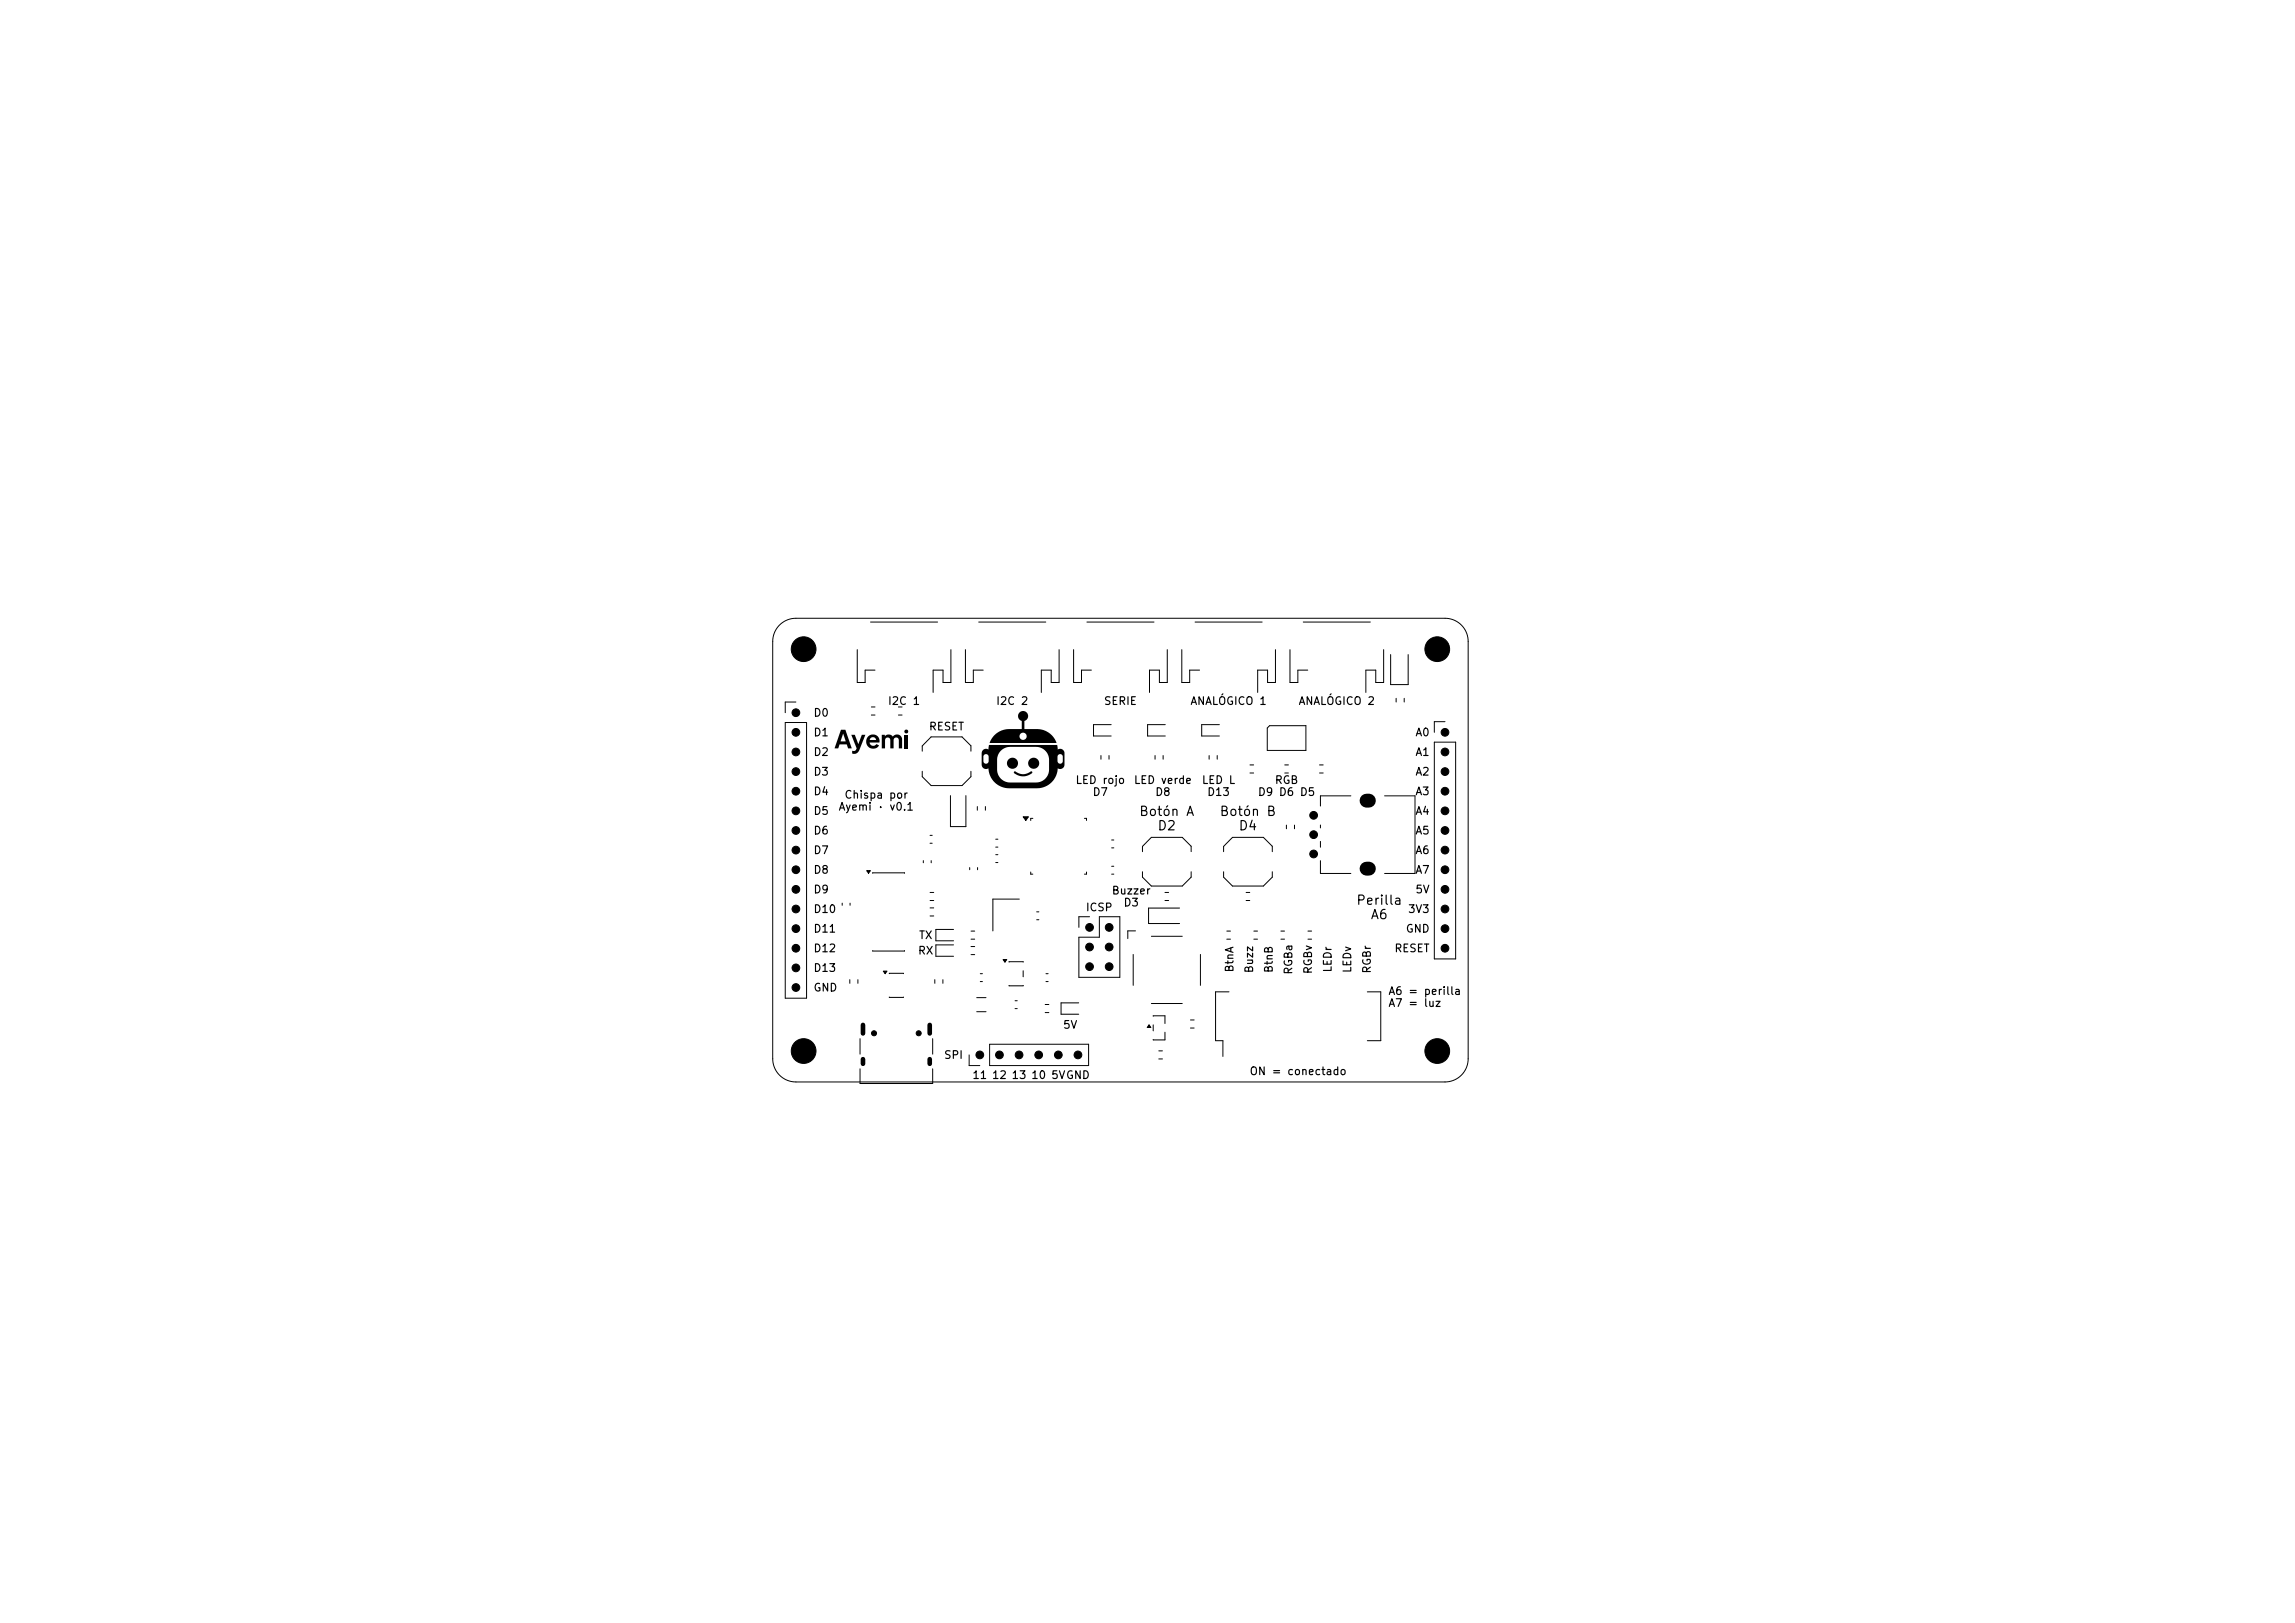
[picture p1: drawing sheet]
<svg xmlns="http://www.w3.org/2000/svg" width="297mm" height="210mm" viewBox="0 0 297 210" stroke-linecap="round" stroke-linejoin="round" font-family="sans-serif">
<defs><g id="words">
<g font-size="1.2">
<text x="147.3" y="105.9">Botón A</text>
<text x="149.7" y="107.7">D2</text>
<text x="157.8" y="105.9">Botón B</text>
<text x="160.2" y="107.7">D4</text>
<text x="175.4" y="117.4">Perilla</text>
<text x="177.3" y="119.2">A6</text>
</g>
<g font-size="1">
<text x="105.2" y="93">D0</text>
<text x="105.2" y="95.5">D1</text>
<text x="114.8" y="91.5">I2C 1</text>
<text x="120.1" y="94.8">RESET</text>
<text x="128.8" y="91.5">I2C 2</text>
<text x="142.8" y="91.5">SERIE</text>
<text x="154" y="91.5">ANALÓGICO 1</text>
<text x="168" y="91.5">ANALÓGICO 2</text>
<text x="183.1" y="95.5">A0</text>
<text x="105.2" y="98.1">D2</text>
<text x="105.2" y="100.6">D3</text>
<text x="139.1" y="101.7">LED rojo</text>
<text x="146.7" y="101.7">LED verde</text>
<text x="155.5" y="101.7">LED L</text>
<text x="164.9" y="101.7">RGB</text>
<text x="183.1" y="98.1">A1</text>
<text x="183.1" y="100.6">A2</text>
<text x="105.2" y="103.1">D4</text>
<text x="105.2" y="105.7">D5</text>
<text x="108.4" y="105.1">Ayemi · v0.1</text>
<text x="109.2" y="103.6">Chispa por</text>
<text x="141.3" y="103.2">D7</text>
<text x="149.4" y="103.2">D8</text>
<text x="156.1" y="103.2">D13</text>
<text x="162.7" y="103.2">D9 D6 D5</text>
<text x="183.1" y="103.1">A3</text>
<text x="183.1" y="105.7">A4</text>
<text x="105.2" y="108.2">D6</text>
<text x="105.2" y="110.8">D7</text>
<text x="105.2" y="113.3">D8</text>
<text x="183.1" y="108.2">A5</text>
<text x="183.1" y="110.8">A6</text>
<text x="183.1" y="113.3">A7</text>
<text x="105.2" y="115.8">D9</text>
<text x="105.2" y="118.4">D10</text>
<text x="140.4" y="118.2">ICSP</text>
<text x="143.8" y="116">Buzzer</text>
<text x="145.3" y="117.5">D3</text>
<text x="182.1" y="118.4">3V3</text>
<text x="183.1" y="115.8">5V</text>
<text x="105.2" y="120.9">D11</text>
<text x="105.2" y="123.5">D12</text>
<text x="105.2" y="126">D13</text>
<text x="118.7" y="123.8">RX</text>
<text x="118.8" y="121.8">TX</text>
<text x="159.9" y="125.9" transform="rotate(-90 159.9 125.9)">BtnA</text>
<text x="164.9" y="126" transform="rotate(-90 164.9 126)">BtnB</text>
<text x="172.6" y="125.9" transform="rotate(-90 172.6 125.9)">LEDr</text>
<text x="175.1" y="126" transform="rotate(-90 175.1 126)">LEDv</text>
<text x="180.4" y="123.5">RESET</text>
<text x="181.9" y="120.9">GND</text>
<text x="105.2" y="128.5">GND</text>
<text x="162.4" y="126" transform="rotate(-90 162.4 126)">Buzz</text>
<text x="167.5" y="126.2" transform="rotate(-90 167.5 126.2)">RGBa</text>
<text x="170" y="126.1" transform="rotate(-90 170 126.1)">RGBv</text>
<text x="177.6" y="126" transform="rotate(-90 177.6 126)">RGBr</text>
<text x="179.6" y="129">A6 = perilla</text>
<text x="179.6" y="130.5">A7 = luz</text>
<text x="122.1" y="137.3">SPI</text>
<text x="137.5" y="133.4">5V</text>
<text x="125.7" y="139.9">11</text>
<text x="128.3" y="139.9">12</text>
<text x="130.8" y="139.9">13</text>
<text x="133.4" y="139.9">10</text>
<text x="136" y="139.9">5VGND</text>
<text x="161.6" y="139.4">ON = conectado</text>
</g>
</g></defs>
<g fill="#000">
<path d="M108.8 94.4h.6l.8 2.4h-.4l-.2-.5h-1l-.1 .5h-.5l.3-.9h1.2l-.4-1-.3 1h-.5zM110.2 95.1h.4l.5 1.2 .4-1.2h.5l-.8 2-.2 .3-.3 .1h-.4v-.4h.3l.3-.3zM112.3 95.3a.85 .85 0 0 1 1.1-.2 .85 .85 0 0 1 .4 1h-1.3l.1 .3 .3 .1h.3l.2-.2 .4 .1-.3 .3-.3 .2a.91 .91 0 0 1-1.1-1.1h1.3l-.1-.3-.3-.1-.3 .1-.2 .3h-.4zM114.1 95.1h.4v.2a.63 .63 0 0 1 1 0 .66 .66 0 0 1 .8-.2 .66 .66 0 0 1 .4 .6v1.1h-.4v-1.1l-.1-.2-.2-.1-.2 .1-.1 .2-.1 1.1h-.4v-1.1l-.1-.2-.2-.1-.2 .1-.2 .2v1.1h-.4zM117.1 95.1h.4v1.7h-.4zM127.2 97.1l.3-.2 .4 .1 .1-.8v.2h8.8l.1 .6a.56 .56 0 0 1 .9 .5v1.4a.56 .56 0 0 1-.9 .5 2.68 2.68 0 0 1-2.7 2.6h-3.6a2.68 2.68 0 0 1-2.7-2.4h1.1a1.68 1.68 0 0 0 1.7 1.7h3.4a1.68 1.68 0 0 0 1.7-1.7v-1.1h1.1a.34 .34 0 0 0 .3 .3 .34 .34 0 0 0 .3-.3v-.6a.34 .34 0 0 0-.3-.3 .34 .34 0 0 0-.3 .3v.6h-1.1a1.69 1.69 0 0 0-1.7-1.9h-3.4a1.68 1.68 0 0 0-1.7 1.7v1.3h-1.1v-.2a.56 .56 0 0 1-.9-.5v-.4h.3a.34 .34 0 0 0 .3 .3 .34 .34 0 0 0 .3-.3v-.6a.34 .34 0 0 0-.3-.3 .34 .34 0 0 0-.3 .3v.6h-.3v-1.1zM131.2 99.8h.2a1.79 1.79 0 0 0 2.1 0l.1 .2-.2 .2-.5 .2-.5 .1-.9-.3-.3-.2zM128.7 95.1a2.68 2.68 0 0 1 1.9-.8h1.6v-1a.65 .65 0 0 1-.3-1 .65 .65 0 0 1 1 0 .65 .65 0 0 1-.3 1v1h1.6a2.67 2.67 0 0 1 2.5 1.8h-8.6l.5-.8h3.3a.47 .47 0 0 0 .7 .4 .47 .47 0 0 0 .1-.8 .47 .47 0 0 0-.8 .3l-3.3 .1zM112.2 112.7h.4l-.2 .3zM132.4 105.7h.7l-.3 .5zM114.3 125.7h.5l-.3 .3zM129.8 124.2h.5l-.2 .3z"/>
<path d="M148.7 132.6l.2 .3h-.4z"/>
<circle cx="117.3" cy="94.7" r=".25"/>
<circle cx="131" cy="98.8" r=".72"/>
<circle cx="133.8" cy="98.8" r=".72"/>
</g>
<g fill="none" stroke="#000" stroke-width=".13">
<path d="M100.9 80.9a3 3 0 0 1 2.1-.9h84a3 3 0 0 1 3 3v54a3 3 0 0 1-3 3h-84a3 3 0 0 1-3-3v-54a3 3 0 0 1 .9-2.1zM101.6 93.5h2.8v35.7h-2.8zM103 90.8h-1.4v1.4M110.9 84.1v4.2h1.1v-1.6h1.2M112.7 80.5h8.6M112.8 91.5h.4M112.8 92.5h.4M116.3 91.5h.4M116.3 92.5h.4M119.3 97.2v-.7l1.2-1.1h4l1.1 1.1v.7M119.3 99.8v.7l1.2 1.2h4l1.1-1.2v-.7M123.1 84.1v4.2h-1.1v-1.6h-1.2v2.9"/>
<path d="M124.9 84.1v4.2h1.1v-1.6h1.2M126.7 80.5h8.6M137.1 84.1v4.2h-1.1v-1.6h-1.2v2.9M138.9 84.1v4.2h1.1v-1.6h1.2M140.7 80.5h8.6M142.5 97.8v.4M143.5 97.8v.4M143.8 93.8h-2.3v1.4h2.3M149.5 97.8v.4M150.5 97.8v.4M150.8 93.8h-2.3v1.4h2.3M151.1 84.1v4.2h-1.1v-1.6h-1.2v2.9"/>
<path d="M152.9 84.1v4.2h1.1v-1.6h1.2M154.7 80.5h8.6M156.5 97.8v.4M157.5 97.8v.4M157.8 93.8h-2.3v1.4h2.3M161.8 99h.4M164.3 93.9h4.7v3.2h-5v-2.9zM165.1 84.1v4.2h-1.1v-1.6h-1.2v2.9M166.3 99h.4M166.9 84.1v4.2h1.1v-1.6h1.2M168.7 80.5h8.6M170.8 99h.4"/>
<path d="M179.1 84.1v4.2h-1.1v-1.6h-1.2v2.9M180 84.7v3.9h2.2v-3.9M180.7 90.4v.4M181.7 90.4v.4M185.6 96h2.8v28.1h-2.8zM187 93.4h-1.4v1.4M109 116.9v.2M110 116.9v.2M112.2 112.7h.4l-.2 .3zM112.9 113h4.2M119.5 111.4v.2M120.4 108.1h.2"/>
<path d="M120.4 109.1h.2M120.4 115.5h.4M120.4 116.5h.4M120.4 117.5h.4M120.4 118.5h.4M120.5 111.4v.2M123 103v4h2v-4M125.5 112.3v.2M126.5 104.4v.4M126.5 112.3v.2M127.5 104.4v.4M128.9 108.6h.2"/>
<path d="M128.9 109.6h.2M128.9 110.6h.2M128.9 111.6h.2M131.9 116.3h-3.4v4.2M132.4 105.7h.7l-.3 .5zM133.4 112.8v.3h.3M133.7 105.9h-.3v.3M134.2 118h.2M134.2 119h.2M140.3 105.9h.3v.3M140.6 112.8v.3h-.3M141 118.6h-1.4v1.4"/>
<path d="M143.9 108.7h.2M143.9 109.7h.2M143.9 112.1h.2M143.9 113.1h.2M147.8 110.2v-.7l1.2-1.1h4l1.1 1.1v.7M147.8 112.8v.7l1.2 1.2h4l1.1-1.2v-.7M150.8 115.5h.4M150.8 116.5h.4M152.6 117.5h-4v2h4M158.3 110.2v-.7l1.2-1.1h4l1.2 1.1v.7M158.3 112.8v.7l1.2 1.2h4l1.2-1.2v-.7M161.3 115.5h.4"/>
<path d="M161.3 116.5h.4M161.8 100h.4M166.3 100h.4M166.5 106.8v.4M167.5 106.8v.4M170.8 100h.4M170.9 106.8v.3M170.9 108.9v.7M170.9 111.4v1.6h3.9M174.8 103h-3.9v1.3M179.2 103h3.9v10h-3.9M110 126.8v.4"/>
<path d="M111 126.8v.4M111.3 134.4v2M111.3 138.3v1.9h9.4v-1.9M112.9 123h4.2M114.3 125.7h.5l-.3 .3zM115.1 126h1.8M115.1 129h1.8M120.7 134.4v2M121 126.8v.4M122 126.8v.4M123.4 120.3h-2.3v1.4h2.3M123.4 122.3h-2.3v1.4h2.3"/>
<path d="M125.4 136.5v1.4h1.4M125.7 120.5h.4M125.7 121.5h.4M125.7 122.5h.4M125.7 123.5h.4M126.4 129.1h1.2M126.4 130.9h1.2M126.9 126h.2M126.9 127h.2M128.1 135.1h12.8v2.8h-12.8zM129.8 124.2h.5l-.2 .3zM130.6 124.5h1.8"/>
<path d="M130.6 127.5h1.8M131.4 129.5h.2M131.4 130.5h.2M132.4 125.6v.8M135.3 130h.4M135.3 131h.4M135.4 126h.2M135.4 127h.2M139.6 129.8h-2.3v1.4h2.3M139.6 121.3h2.7v-2.7h2.6v7.9h-5.3zM146.6 123.5v4M147 120.5h-1.1v1"/>
<path d="M148.7 132.6l.2 .3h-.4zM149 129.9h4M149 121.2h4M149.2 131.5l1.6-.1v1M149.2 132.6v.8M150 136h.4M150 137h.4M150.8 133.6v1l-1.6-.1M154.1 132h.4M154.1 133h.4M155.3 123.5v4M158.8 120.5h.4"/>
<path d="M158.8 121.5h.4M159 128.3h-1.7v6.4h1v2M162.3 120.5h.4M162.3 121.5h.4M165.8 120.5h.4M165.8 121.5h.4M169.3 120.5h.4M169.3 121.5h.4M176.9 128.3h1.8v6.4h-1.8"/>
</g>
<g fill="#000" stroke="#000" stroke-width=".13">
<circle cx="103" cy="94.8" r=".5"/>
<circle cx="103" cy="97.3" r=".5"/>
<circle cx="103" cy="99.8" r=".5"/>
<circle cx="103" cy="92.2" r=".5"/>
<circle cx="104" cy="84" r="1.6"/>
<circle cx="186" cy="84" r="1.6"/>
<circle cx="187" cy="97.3" r=".5"/>
<circle cx="187" cy="94.8" r=".5"/>
<circle cx="187" cy="99.8" r=".5"/>
<circle cx="103" cy="102.4" r=".5"/>
<circle cx="103" cy="115.1" r=".5"/>
<circle cx="103" cy="107.5" r=".5"/>
<circle cx="103" cy="110" r=".5"/>
<circle cx="103" cy="104.9" r=".5"/>
<circle cx="103" cy="117.6" r=".5"/>
<circle cx="103" cy="112.5" r=".5"/>
<circle cx="141" cy="120" r=".5"/>
<circle cx="143.5" cy="120" r=".5"/>
<circle cx="170" cy="108" r=".5"/>
<circle cx="170" cy="105.5" r=".5"/>
<circle cx="170" cy="110.5" r=".5"/>
<circle cx="187" cy="107.5" r=".5"/>
<circle cx="187" cy="102.4" r=".5"/>
<circle cx="187" cy="110" r=".5"/>
<circle cx="187" cy="115.1" r=".5"/>
<circle cx="187" cy="112.5" r=".5"/>
<circle cx="187" cy="104.9" r=".5"/>
<circle cx="187" cy="117.6" r=".5"/>
<circle cx="103" cy="120.2" r=".5"/>
<circle cx="103" cy="122.7" r=".5"/>
<circle cx="103" cy="125.2" r=".5"/>
<circle cx="103" cy="127.8" r=".5"/>
<circle cx="104" cy="136" r="1.6"/>
<circle cx="113.1" cy="133.7" r=".33"/>
<circle cx="118.9" cy="133.7" r=".33"/>
<circle cx="126.8" cy="136.5" r=".5"/>
<circle cx="129.3" cy="136.5" r=".5"/>
<circle cx="131.9" cy="136.5" r=".5"/>
<circle cx="134.4" cy="136.5" r=".5"/>
<circle cx="137" cy="136.5" r=".5"/>
<circle cx="139.5" cy="136.5" r=".5"/>
<circle cx="141" cy="122.5" r=".5"/>
<circle cx="141" cy="125.1" r=".5"/>
<circle cx="143.5" cy="125.1" r=".5"/>
<circle cx="143.5" cy="122.5" r=".5"/>
<circle cx="186" cy="136" r="1.6"/>
<circle cx="187" cy="122.7" r=".5"/>
<circle cx="187" cy="120.2" r=".5"/>
</g>
<path d="M176.8 103.6h.3M176.8 112.4h.3" fill="none" stroke="#000" stroke-width="1.8"/>
<path d="M111.7 132.6v1.1M111.7 137.1v.6M120.3 132.6v1.1M120.3 137.1v.6" fill="none" stroke="#000" stroke-width=".6"/>
<use href="#words"/>
</svg>
